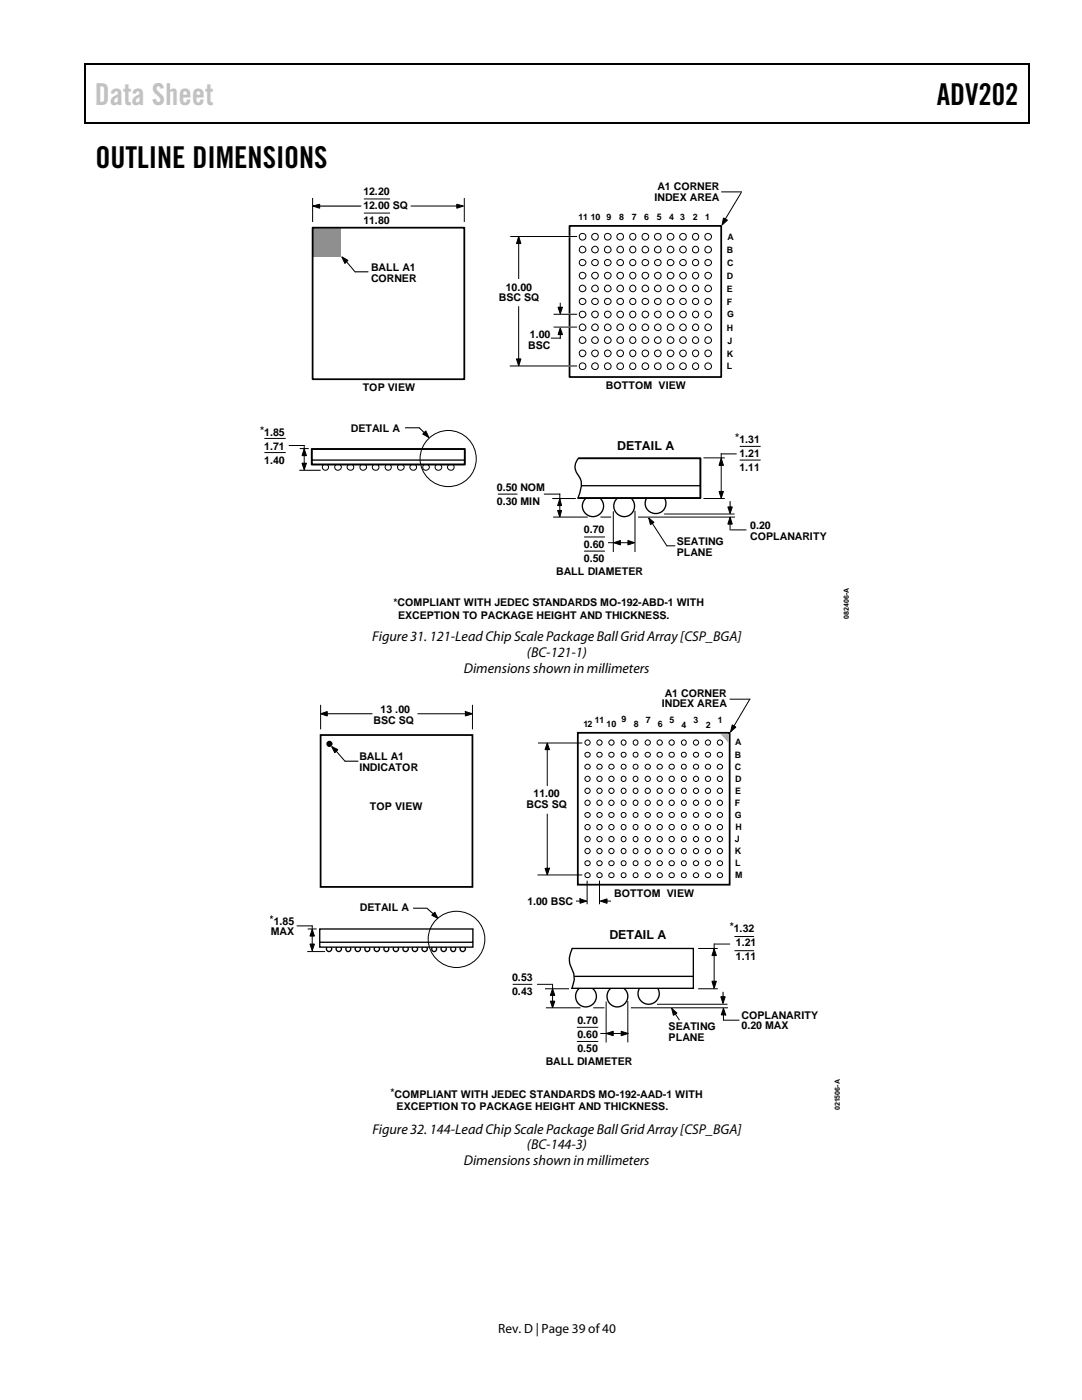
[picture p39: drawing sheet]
<svg xmlns="http://www.w3.org/2000/svg" width="216mm" height="279mm" viewBox="0 0 216 279" stroke-linecap="round" stroke-linejoin="round" font-family="sans-serif">
<defs><g id="words">
<text font-size="6" fill="#c1c1c1" x="18.9" y="20.9">Data Sheet</text>
<g font-size="6">
<text x="186.9" y="20.9">ADV202</text>
<text x="19" y="33.6">OUTLINE DIMENSIONS</text>
</g>
<g font-size="2.8">
<text x="74.3" y="127.9">Figure 31. 121-Lead Chip Scale Package Ball Grid Array [CSP_BGA]</text>
<text x="105.2" y="131.1">(BC-121-1)</text>
<text x="92.6" y="134.2">Dimensions shown in millimeters</text>
<text x="74.3" y="226.2">Figure 32. 144-Lead Chip Scale Package Ball Grid Array [CSP_BGA]</text>
<text x="92.6" y="232.6">Dimensions shown in millimeters</text>
<text x="105.2" y="229.4">(BC-144-3)</text>
</g>
<text font-size="2.7" x="99.4" y="266">Rev. D | Page 39 of40</text>
<g font-size="2.5">
<text x="123.2" y="89.9">DETAIL A</text>
<text x="121.6" y="187.5">DETAIL A</text>
</g>
<g font-size="2.1">
<text x="72.5" y="39">12.20</text>
<text x="72.5" y="41.8">12.00 SQ</text>
<text x="130.6" y="40.1">INDEX AREA</text>
<text x="131.2" y="38">A1 CORNER</text>
<text x="72.5" y="44.6">11.80</text>
<text x="74" y="54.1">BALL A1</text>
<text x="74" y="56.2">CORNER</text>
<text x="100.9" y="58">10.00</text>
<text x="99.5" y="60.1">BSC SQ</text>
<text x="105.4" y="69.6">BSC</text>
<text x="105.7" y="67.5">1.00</text>
<text x="72.4" y="78">TOP VIEW</text>
<text x="120.9" y="77.6">BOTTOM VIEW</text>
<text x="51.9" y="86.6">*1.85</text>
<text x="52.7" y="89.8">1.71</text>
<text x="70" y="86.2">DETAIL A</text>
<text x="146.7" y="88">*1.31</text>
<text x="52.7" y="92.6">1.40</text>
<text x="147.5" y="91.2">1.21</text>
<text x="147.5" y="94">1.11</text>
<text x="99.2" y="98">0.50 NOM</text>
<text x="99.2" y="100.8">0.30 MIN</text>
<text x="116.5" y="106.5">0.70</text>
<text x="149.7" y="105.6">0.20</text>
<text x="149.7" y="107.7">COPLANARITY</text>
<text x="116.5" y="109.3">0.60</text>
<text x="116.5" y="112.1">0.50</text>
<text x="135" y="108.9">SEATING</text>
<text x="135" y="111">PLANE</text>
<text x="111" y="114.7">BALL DIAMETER</text>
<text x="78.5" y="121">*COMPLIANT WITH JEDEC STANDARDS MO-192-ABD-1 WITH</text>
<text x="79.4" y="123.5">EXCEPTION TO PACKAGE HEIGHT AND THICKNESS.</text>
<text x="76" y="142.3">13 .00</text>
<text x="132.1" y="141.2">INDEX AREA</text>
<text x="132.7" y="139.1">A1 CORNER</text>
<text x="74.5" y="144.5">BSC SQ</text>
<text x="71.7" y="151.7">BALL A1</text>
<text x="71.7" y="153.8">INDICATOR</text>
<text x="73.8" y="161.7">TOP VIEW</text>
<text x="105.1" y="161.3">BCS SQ</text>
<text x="106.5" y="159.2">11.00</text>
<text x="122.5" y="178.9">BOTTOM VIEW</text>
<text x="53.8" y="184.2">*1.85</text>
<text x="71.8" y="181.8">DETAIL A</text>
<text x="105.2" y="180.5">1.00 BSC</text>
<text x="145.6" y="185.7">*1.32</text>
<text x="54" y="186.7">MAX</text>
<text x="146.9" y="188.9">1.21</text>
<text x="146.9" y="191.7">1.11</text>
<text x="102.2" y="195.8">0.53</text>
<text x="102.2" y="198.6">0.43</text>
<text x="148" y="203.3">COPLANARITY</text>
<text x="115.2" y="204.3">0.70</text>
<text x="115.2" y="207.1">0.60</text>
<text x="115.2" y="210">0.50</text>
<text x="133.4" y="205.6">SEATING</text>
<text x="133.4" y="207.8">PLANE</text>
<text x="148" y="205.4">0.20 MAX</text>
<text x="108.9" y="212.5">BALL DIAMETER</text>
<text x="77.9" y="218.7">*COMPLIANT WITH JEDEC STANDARDS MO-192-AAD-1 WITH</text>
<text x="79.1" y="221.6">EXCEPTION TO PACKAGE HEIGHT AND THICKNESS.</text>
</g>
<g font-size="1.8">
<text x="115.4" y="43.9">11</text>
<text x="117.9" y="43.9">10</text>
<text x="121" y="43.9">9</text>
<text x="123.5" y="43.9">8</text>
<text x="126.1" y="44">7</text>
<text x="128.5" y="43.9">6</text>
<text x="131.1" y="43.9">5</text>
<text x="133.5" y="44">4</text>
<text x="135.7" y="43.9">3</text>
<text x="138.2" y="44">2</text>
<text x="140.7" y="44">1</text>
<text x="145.2" y="47.9">A</text>
<text x="145.1" y="50.5">B</text>
<text x="145.1" y="53.1">C</text>
<text x="145" y="55.7">D</text>
<text x="145" y="58.3">E</text>
<text x="145" y="60.8">F</text>
<text x="145" y="66">H</text>
<text x="145.1" y="63.3">G</text>
<text x="145" y="71.2">K</text>
<text x="145.1" y="68.6">J</text>
<text x="145" y="73.7">L</text>
<text x="116.4" y="145.2">12</text>
<text x="118.7" y="144.3">11</text>
<text x="121" y="145.2">10</text>
<text x="124" y="144.2">9</text>
<text x="126.4" y="145.2">8</text>
<text x="128.9" y="144.2">7</text>
<text x="131.2" y="145.2">6</text>
<text x="133.6" y="144.3">5</text>
<text x="136" y="145.2">4</text>
<text x="138.4" y="144.2">3</text>
<text x="140.8" y="145.2">2</text>
<text x="143.3" y="144.2">1</text>
<text x="146.7" y="148.7">A</text>
<text x="146.6" y="153.6">C</text>
<text x="146.7" y="151.2">B</text>
<text x="146.6" y="160.9">F</text>
<text x="146.7" y="156">D</text>
<text x="146.7" y="158.4">E</text>
<text x="146.6" y="163.2">G</text>
<text x="146.7" y="165.6">H</text>
<text x="146.6" y="170.5">K</text>
<text x="146.7" y="168.1">J</text>
<text x="146.7" y="172.9">L</text>
<text x="146.7" y="175.3">M</text>
</g>
<g font-size="1.4">
<text x="169.4" y="123.5" transform="rotate(-90 169.4 123.5)">082406-A</text>
<text x="167.6" y="221.6" transform="rotate(-90 167.6 221.6)">021506-A</text>
</g>
</g></defs>
<path d="M16.9 12.7h.2v1h-.2zM16.9 12.7h.2v.3h-.2zM82.5 12.7h.3v.3h-.3zM205.1 12.7h.3v1h-.3zM205.1 12.7h.3v.3h-.3zM16.9 24.4h.2v.2h-.2zM82.3 24.4h.2v.2h-.2zM205.1 24.4h.3v.2h-.3z" fill="#000"/>
<path d="M17 13.7v10.7M17.1 12.8h65.4M82.8 12.8h122.3M205.2 13.7v10.7M17.1 24.5h188" fill="none" stroke="#000" stroke-width=".25"/>
<circle cx="90" cy="93.2" r=".63" fill="#fff"/>
<circle cx="90" cy="93.2" r=".63" fill="none" stroke="#000" stroke-width=".2"/>
<circle cx="87.5" cy="93.2" r=".65" fill="#fff"/>
<circle cx="87.5" cy="93.2" r=".65" fill="none" stroke="#000" stroke-width=".2"/>
<circle cx="85" cy="93.2" r=".65" fill="#fff"/>
<circle cx="85" cy="93.2" r=".65" fill="none" stroke="#000" stroke-width=".2"/>
<circle cx="82.5" cy="93.2" r=".63" fill="#fff"/>
<circle cx="82.5" cy="93.2" r=".63" fill="none" stroke="#000" stroke-width=".2"/>
<circle cx="80" cy="93.2" r=".65" fill="#fff"/>
<circle cx="80" cy="93.2" r=".65" fill="none" stroke="#000" stroke-width=".2"/>
<circle cx="77.5" cy="93.2" r=".62" fill="#fff"/>
<circle cx="77.5" cy="93.2" r=".62" fill="none" stroke="#000" stroke-width=".2"/>
<circle cx="75" cy="93.2" r=".65" fill="#fff"/>
<circle cx="75" cy="93.2" r=".65" fill="none" stroke="#000" stroke-width=".2"/>
<circle cx="72.5" cy="93.2" r=".65" fill="#fff"/>
<circle cx="72.5" cy="93.2" r=".65" fill="none" stroke="#000" stroke-width=".2"/>
<circle cx="70" cy="93.2" r=".63" fill="#fff"/>
<circle cx="70" cy="93.2" r=".63" fill="none" stroke="#000" stroke-width=".2"/>
<circle cx="67.5" cy="93.2" r=".65" fill="#fff"/>
<circle cx="67.5" cy="93.2" r=".65" fill="none" stroke="#000" stroke-width=".2"/>
<circle cx="64.9" cy="93.2" r=".62" fill="#fff"/>
<circle cx="64.9" cy="93.2" r=".62" fill="none" stroke="#000" stroke-width=".2"/>
<circle cx="118.3" cy="101" r="2.11" fill="#fff"/>
<circle cx="118.3" cy="101" r="2.11" fill="none" stroke="#000" stroke-width=".26"/>
<circle cx="124.5" cy="101" r="2.08" fill="#fff"/>
<circle cx="124.5" cy="101" r="2.08" fill="none" stroke="#000" stroke-width=".26"/>
<circle cx="130.8" cy="100.4" r="2.06" fill="#fff"/>
<circle cx="130.8" cy="100.4" r="2.06" fill="none" stroke="#000" stroke-width=".26"/>
<path d="M115.5 91.5h24.3v7.9h-24.4z" fill-rule="evenodd" fill="#fff"/>
<path d="M113.6 45.1h30.3v30.1h-30.3zM115.5 91.5h24.3v7.9h-24.4" fill="none" stroke="#000" stroke-width=".35"/>
<path d="M115.5 91.5h24.3v7.9h-24.4M116 96.9h23.8" fill="none" stroke="#000" stroke-width=".26"/>
<g fill="none" stroke="#000" stroke-width=".2">
<path d="M143.9 38.3h4.2M147.9 38.5l-3.5 5.7M103.5 61.2v10.3M108.5 98.6h3.3M110.3 99.5h4.5M111.7 98.6v3.6M140.5 99.5h4M140.5 91.4h4M143.8 90.6h3.2M143.9 90.6v7.5M116.6 107.2h4M116.6 110h4"/>
<path d="M121.3 108.3h4.7M122.4 102.1v8M126.7 102v8.1M127.4 103.2h19.2M132.6 102.6h13.9M145.7 100.1v1.6M145.7 104.2v1.6M145.8 105.8h3.1"/>
</g>
<path d="M145.7 100.1v1.6z" fill="#000"/>
<path d="M62.2 89.6h30.5v3.1h-30.5z" fill="#fff" stroke="#000" stroke-width=".35"/>
<path d="M62.2 89.6h30.5v3.1h-30.5zM62.2 91.8h30.5" fill="none" stroke="#000" stroke-width=".26"/>
<g fill="none" stroke="#000" stroke-width=".2">
<path d="M62.4 39.6v4.6M92.6 39.6v4.6M68.2 51.3l1.2 .7-.6 .6zM69 52.1l1.9 2.2h2.6M72 41.1h-8.9M82.1 41.1h9.2M103.5 48.6v7M110 67.5h1.8M57.6 88.9h3.2M59.8 93.8h4.1M59.9 89.5h1.6M60.7 88.9v3.6"/>
<path d="M83.6 85.4h-2.7M83.6 85.4l1.4 1.2M99.4 98.6h3.7M110.5 103.2h6.7M119.9 103.2h2"/>
<circle cx="89.4" cy="91.5" r="5.6"/>
</g>
<path d="M68.2 51.3l1.2 .7-.6 .6zM59.9 89.5h1.6z" fill="#000"/>
<path d="M83.6 85.4l1.4 1.2z" fill="#000"/>
<circle cx="141.3" cy="47.2" r=".68" fill="#fff"/>
<circle cx="141.3" cy="47.2" r=".68" fill="none" stroke="#000" stroke-width=".2"/>
<circle cx="138.8" cy="47.3" r=".64" fill="#fff"/>
<circle cx="138.8" cy="47.3" r=".64" fill="none" stroke="#000" stroke-width=".2"/>
<circle cx="136.3" cy="47.2" r=".66" fill="#fff"/>
<circle cx="136.3" cy="47.2" r=".66" fill="none" stroke="#000" stroke-width=".2"/>
<circle cx="133.8" cy="47.2" r=".68" fill="#fff"/>
<circle cx="133.8" cy="47.2" r=".68" fill="none" stroke="#000" stroke-width=".2"/>
<circle cx="131.3" cy="47.2" r=".66" fill="#fff"/>
<circle cx="131.3" cy="47.2" r=".66" fill="none" stroke="#000" stroke-width=".2"/>
<circle cx="128.8" cy="47.2" r=".68" fill="#fff"/>
<circle cx="128.8" cy="47.2" r=".68" fill="none" stroke="#000" stroke-width=".2"/>
<circle cx="126.2" cy="47.3" r=".64" fill="#fff"/>
<circle cx="126.2" cy="47.3" r=".64" fill="none" stroke="#000" stroke-width=".2"/>
<circle cx="123.8" cy="47.2" r=".66" fill="#fff"/>
<circle cx="123.8" cy="47.2" r=".66" fill="none" stroke="#000" stroke-width=".2"/>
<circle cx="121.3" cy="47.2" r=".68" fill="#fff"/>
<circle cx="121.3" cy="47.2" r=".68" fill="none" stroke="#000" stroke-width=".2"/>
<circle cx="118.7" cy="47.2" r=".66" fill="#fff"/>
<circle cx="118.7" cy="47.2" r=".66" fill="none" stroke="#000" stroke-width=".2"/>
<circle cx="116.2" cy="47.2" r=".68" fill="#fff"/>
<circle cx="116.2" cy="47.2" r=".68" fill="none" stroke="#000" stroke-width=".2"/>
<circle cx="141.3" cy="49.8" r=".66" fill="#fff"/>
<circle cx="141.3" cy="49.8" r=".66" fill="none" stroke="#000" stroke-width=".2"/>
<circle cx="138.8" cy="49.8" r=".63" fill="#fff"/>
<circle cx="138.8" cy="49.8" r=".63" fill="none" stroke="#000" stroke-width=".2"/>
<circle cx="136.3" cy="49.8" r=".65" fill="#fff"/>
<circle cx="136.3" cy="49.8" r=".65" fill="none" stroke="#000" stroke-width=".2"/>
<circle cx="133.8" cy="49.8" r=".66" fill="#fff"/>
<circle cx="133.8" cy="49.8" r=".66" fill="none" stroke="#000" stroke-width=".2"/>
<circle cx="131.3" cy="49.8" r=".65" fill="#fff"/>
<circle cx="131.3" cy="49.8" r=".65" fill="none" stroke="#000" stroke-width=".2"/>
<circle cx="128.8" cy="49.8" r=".66" fill="#fff"/>
<circle cx="128.8" cy="49.8" r=".66" fill="none" stroke="#000" stroke-width=".2"/>
<circle cx="126.2" cy="49.8" r=".63" fill="#fff"/>
<circle cx="126.2" cy="49.8" r=".63" fill="none" stroke="#000" stroke-width=".2"/>
<circle cx="123.8" cy="49.8" r=".65" fill="#fff"/>
<circle cx="123.8" cy="49.8" r=".65" fill="none" stroke="#000" stroke-width=".2"/>
<circle cx="121.3" cy="49.8" r=".66" fill="#fff"/>
<circle cx="121.3" cy="49.8" r=".66" fill="none" stroke="#000" stroke-width=".2"/>
<circle cx="118.7" cy="49.8" r=".65" fill="#fff"/>
<circle cx="118.7" cy="49.8" r=".65" fill="none" stroke="#000" stroke-width=".2"/>
<circle cx="116.2" cy="49.8" r=".66" fill="#fff"/>
<circle cx="116.2" cy="49.8" r=".66" fill="none" stroke="#000" stroke-width=".2"/>
<circle cx="141.3" cy="52.4" r=".65" fill="#fff"/>
<circle cx="141.3" cy="52.4" r=".65" fill="none" stroke="#000" stroke-width=".2"/>
<circle cx="138.8" cy="52.4" r=".62" fill="#fff"/>
<circle cx="138.8" cy="52.4" r=".62" fill="none" stroke="#000" stroke-width=".2"/>
<circle cx="136.3" cy="52.4" r=".63" fill="#fff"/>
<circle cx="136.3" cy="52.4" r=".63" fill="none" stroke="#000" stroke-width=".2"/>
<circle cx="133.8" cy="52.4" r=".65" fill="#fff"/>
<circle cx="133.8" cy="52.4" r=".65" fill="none" stroke="#000" stroke-width=".2"/>
<circle cx="131.3" cy="52.4" r=".63" fill="#fff"/>
<circle cx="131.3" cy="52.4" r=".63" fill="none" stroke="#000" stroke-width=".2"/>
<circle cx="128.8" cy="52.4" r=".65" fill="#fff"/>
<circle cx="128.8" cy="52.4" r=".65" fill="none" stroke="#000" stroke-width=".2"/>
<circle cx="126.3" cy="52.4" r=".62" fill="#fff"/>
<circle cx="126.3" cy="52.4" r=".62" fill="none" stroke="#000" stroke-width=".2"/>
<circle cx="123.8" cy="52.4" r=".63" fill="#fff"/>
<circle cx="123.8" cy="52.4" r=".63" fill="none" stroke="#000" stroke-width=".2"/>
<circle cx="121.3" cy="52.4" r=".65" fill="#fff"/>
<circle cx="121.3" cy="52.4" r=".65" fill="none" stroke="#000" stroke-width=".2"/>
<circle cx="118.7" cy="52.4" r=".63" fill="#fff"/>
<circle cx="118.7" cy="52.4" r=".63" fill="none" stroke="#000" stroke-width=".2"/>
<circle cx="116.3" cy="52.4" r=".65" fill="#fff"/>
<circle cx="116.3" cy="52.4" r=".65" fill="none" stroke="#000" stroke-width=".2"/>
<circle cx="141.3" cy="55" r=".67" fill="#fff"/>
<circle cx="141.3" cy="55" r=".67" fill="none" stroke="#000" stroke-width=".2"/>
<circle cx="138.8" cy="55" r=".64" fill="#fff"/>
<circle cx="138.8" cy="55" r=".64" fill="none" stroke="#000" stroke-width=".2"/>
<circle cx="136.3" cy="55" r=".65" fill="#fff"/>
<circle cx="136.3" cy="55" r=".65" fill="none" stroke="#000" stroke-width=".2"/>
<circle cx="133.8" cy="55" r=".67" fill="#fff"/>
<circle cx="133.8" cy="55" r=".67" fill="none" stroke="#000" stroke-width=".2"/>
<circle cx="131.3" cy="55" r=".65" fill="#fff"/>
<circle cx="131.3" cy="55" r=".65" fill="none" stroke="#000" stroke-width=".2"/>
<circle cx="128.8" cy="55" r=".67" fill="#fff"/>
<circle cx="128.8" cy="55" r=".67" fill="none" stroke="#000" stroke-width=".2"/>
<circle cx="126.2" cy="55" r=".64" fill="#fff"/>
<circle cx="126.2" cy="55" r=".64" fill="none" stroke="#000" stroke-width=".2"/>
<circle cx="123.8" cy="55" r=".65" fill="#fff"/>
<circle cx="123.8" cy="55" r=".65" fill="none" stroke="#000" stroke-width=".2"/>
<circle cx="121.3" cy="55" r=".67" fill="#fff"/>
<circle cx="121.3" cy="55" r=".67" fill="none" stroke="#000" stroke-width=".2"/>
<circle cx="118.7" cy="55" r=".65" fill="#fff"/>
<circle cx="118.7" cy="55" r=".65" fill="none" stroke="#000" stroke-width=".2"/>
<circle cx="116.2" cy="55" r=".67" fill="#fff"/>
<circle cx="116.2" cy="55" r=".67" fill="none" stroke="#000" stroke-width=".2"/>
<circle cx="141.3" cy="57.6" r=".66" fill="#fff"/>
<circle cx="141.3" cy="57.6" r=".66" fill="none" stroke="#000" stroke-width=".2"/>
<circle cx="138.8" cy="57.6" r=".63" fill="#fff"/>
<circle cx="138.8" cy="57.6" r=".63" fill="none" stroke="#000" stroke-width=".2"/>
<circle cx="136.3" cy="57.6" r=".65" fill="#fff"/>
<circle cx="136.3" cy="57.6" r=".65" fill="none" stroke="#000" stroke-width=".2"/>
<circle cx="133.8" cy="57.6" r=".66" fill="#fff"/>
<circle cx="133.8" cy="57.6" r=".66" fill="none" stroke="#000" stroke-width=".2"/>
<circle cx="131.3" cy="57.6" r=".65" fill="#fff"/>
<circle cx="131.3" cy="57.6" r=".65" fill="none" stroke="#000" stroke-width=".2"/>
<circle cx="128.8" cy="57.6" r=".66" fill="#fff"/>
<circle cx="128.8" cy="57.6" r=".66" fill="none" stroke="#000" stroke-width=".2"/>
<circle cx="126.2" cy="57.6" r=".63" fill="#fff"/>
<circle cx="126.2" cy="57.6" r=".63" fill="none" stroke="#000" stroke-width=".2"/>
<circle cx="123.8" cy="57.6" r=".65" fill="#fff"/>
<circle cx="123.8" cy="57.6" r=".65" fill="none" stroke="#000" stroke-width=".2"/>
<circle cx="121.3" cy="57.6" r=".66" fill="#fff"/>
<circle cx="121.3" cy="57.6" r=".66" fill="none" stroke="#000" stroke-width=".2"/>
<circle cx="118.7" cy="57.6" r=".65" fill="#fff"/>
<circle cx="118.7" cy="57.6" r=".65" fill="none" stroke="#000" stroke-width=".2"/>
<circle cx="116.2" cy="57.6" r=".66" fill="#fff"/>
<circle cx="116.2" cy="57.6" r=".66" fill="none" stroke="#000" stroke-width=".2"/>
<circle cx="141.3" cy="60.2" r=".65" fill="#fff"/>
<circle cx="141.3" cy="60.2" r=".65" fill="none" stroke="#000" stroke-width=".2"/>
<circle cx="138.8" cy="60.2" r=".62" fill="#fff"/>
<circle cx="138.8" cy="60.2" r=".62" fill="none" stroke="#000" stroke-width=".2"/>
<circle cx="136.3" cy="60.1" r=".63" fill="#fff"/>
<circle cx="136.3" cy="60.1" r=".63" fill="none" stroke="#000" stroke-width=".2"/>
<circle cx="133.8" cy="60.2" r=".65" fill="#fff"/>
<circle cx="133.8" cy="60.2" r=".65" fill="none" stroke="#000" stroke-width=".2"/>
<circle cx="131.3" cy="60.1" r=".63" fill="#fff"/>
<circle cx="131.3" cy="60.1" r=".63" fill="none" stroke="#000" stroke-width=".2"/>
<circle cx="128.8" cy="60.2" r=".65" fill="#fff"/>
<circle cx="128.8" cy="60.2" r=".65" fill="none" stroke="#000" stroke-width=".2"/>
<circle cx="126.3" cy="60.2" r=".62" fill="#fff"/>
<circle cx="126.3" cy="60.2" r=".62" fill="none" stroke="#000" stroke-width=".2"/>
<circle cx="123.8" cy="60.1" r=".63" fill="#fff"/>
<circle cx="123.8" cy="60.1" r=".63" fill="none" stroke="#000" stroke-width=".2"/>
<circle cx="121.3" cy="60.2" r=".65" fill="#fff"/>
<circle cx="121.3" cy="60.2" r=".65" fill="none" stroke="#000" stroke-width=".2"/>
<circle cx="118.7" cy="60.1" r=".63" fill="#fff"/>
<circle cx="118.7" cy="60.1" r=".63" fill="none" stroke="#000" stroke-width=".2"/>
<circle cx="116.3" cy="60.2" r=".65" fill="#fff"/>
<circle cx="116.3" cy="60.2" r=".65" fill="none" stroke="#000" stroke-width=".2"/>
<circle cx="141.3" cy="65.3" r=".66" fill="#fff"/>
<circle cx="141.3" cy="65.3" r=".66" fill="none" stroke="#000" stroke-width=".2"/>
<circle cx="138.8" cy="65.3" r=".63" fill="#fff"/>
<circle cx="138.8" cy="65.3" r=".63" fill="none" stroke="#000" stroke-width=".2"/>
<circle cx="136.3" cy="65.3" r=".65" fill="#fff"/>
<circle cx="136.3" cy="65.3" r=".65" fill="none" stroke="#000" stroke-width=".2"/>
<circle cx="133.8" cy="65.3" r=".66" fill="#fff"/>
<circle cx="133.8" cy="65.3" r=".66" fill="none" stroke="#000" stroke-width=".2"/>
<circle cx="131.3" cy="65.3" r=".65" fill="#fff"/>
<circle cx="131.3" cy="65.3" r=".65" fill="none" stroke="#000" stroke-width=".2"/>
<circle cx="128.8" cy="65.3" r=".66" fill="#fff"/>
<circle cx="128.8" cy="65.3" r=".66" fill="none" stroke="#000" stroke-width=".2"/>
<circle cx="126.2" cy="65.3" r=".63" fill="#fff"/>
<circle cx="126.2" cy="65.3" r=".63" fill="none" stroke="#000" stroke-width=".2"/>
<circle cx="123.8" cy="65.3" r=".65" fill="#fff"/>
<circle cx="123.8" cy="65.3" r=".65" fill="none" stroke="#000" stroke-width=".2"/>
<circle cx="121.3" cy="65.3" r=".66" fill="#fff"/>
<circle cx="121.3" cy="65.3" r=".66" fill="none" stroke="#000" stroke-width=".2"/>
<circle cx="118.7" cy="65.3" r=".65" fill="#fff"/>
<circle cx="118.7" cy="65.3" r=".65" fill="none" stroke="#000" stroke-width=".2"/>
<circle cx="116.2" cy="65.3" r=".66" fill="#fff"/>
<circle cx="116.2" cy="65.3" r=".66" fill="none" stroke="#000" stroke-width=".2"/>
<circle cx="141.3" cy="67.9" r=".66" fill="#fff"/>
<circle cx="141.3" cy="67.9" r=".66" fill="none" stroke="#000" stroke-width=".2"/>
<circle cx="138.8" cy="67.9" r=".63" fill="#fff"/>
<circle cx="138.8" cy="67.9" r=".63" fill="none" stroke="#000" stroke-width=".2"/>
<circle cx="136.3" cy="67.9" r=".65" fill="#fff"/>
<circle cx="136.3" cy="67.9" r=".65" fill="none" stroke="#000" stroke-width=".2"/>
<circle cx="133.8" cy="67.9" r=".66" fill="#fff"/>
<circle cx="133.8" cy="67.9" r=".66" fill="none" stroke="#000" stroke-width=".2"/>
<circle cx="131.3" cy="67.9" r=".65" fill="#fff"/>
<circle cx="131.3" cy="67.9" r=".65" fill="none" stroke="#000" stroke-width=".2"/>
<circle cx="128.8" cy="67.9" r=".66" fill="#fff"/>
<circle cx="128.8" cy="67.9" r=".66" fill="none" stroke="#000" stroke-width=".2"/>
<circle cx="126.2" cy="67.9" r=".63" fill="#fff"/>
<circle cx="126.2" cy="67.9" r=".63" fill="none" stroke="#000" stroke-width=".2"/>
<circle cx="123.8" cy="67.9" r=".65" fill="#fff"/>
<circle cx="123.8" cy="67.9" r=".65" fill="none" stroke="#000" stroke-width=".2"/>
<circle cx="121.3" cy="67.9" r=".66" fill="#fff"/>
<circle cx="121.3" cy="67.9" r=".66" fill="none" stroke="#000" stroke-width=".2"/>
<circle cx="118.7" cy="67.9" r=".65" fill="#fff"/>
<circle cx="118.7" cy="67.9" r=".65" fill="none" stroke="#000" stroke-width=".2"/>
<circle cx="116.2" cy="67.9" r=".66" fill="#fff"/>
<circle cx="116.2" cy="67.9" r=".66" fill="none" stroke="#000" stroke-width=".2"/>
<circle cx="141.3" cy="70.5" r=".67" fill="#fff"/>
<circle cx="141.3" cy="70.5" r=".67" fill="none" stroke="#000" stroke-width=".2"/>
<circle cx="138.8" cy="70.5" r=".64" fill="#fff"/>
<circle cx="138.8" cy="70.5" r=".64" fill="none" stroke="#000" stroke-width=".2"/>
<circle cx="136.3" cy="70.5" r=".65" fill="#fff"/>
<circle cx="136.3" cy="70.5" r=".65" fill="none" stroke="#000" stroke-width=".2"/>
<circle cx="133.8" cy="70.5" r=".67" fill="#fff"/>
<circle cx="133.8" cy="70.5" r=".67" fill="none" stroke="#000" stroke-width=".2"/>
<circle cx="131.3" cy="70.5" r=".65" fill="#fff"/>
<circle cx="131.3" cy="70.5" r=".65" fill="none" stroke="#000" stroke-width=".2"/>
<circle cx="128.8" cy="70.5" r=".67" fill="#fff"/>
<circle cx="128.8" cy="70.5" r=".67" fill="none" stroke="#000" stroke-width=".2"/>
<circle cx="126.2" cy="70.5" r=".64" fill="#fff"/>
<circle cx="126.2" cy="70.5" r=".64" fill="none" stroke="#000" stroke-width=".2"/>
<circle cx="123.8" cy="70.5" r=".65" fill="#fff"/>
<circle cx="123.8" cy="70.5" r=".65" fill="none" stroke="#000" stroke-width=".2"/>
<circle cx="121.3" cy="70.5" r=".67" fill="#fff"/>
<circle cx="121.3" cy="70.5" r=".67" fill="none" stroke="#000" stroke-width=".2"/>
<circle cx="118.7" cy="70.5" r=".65" fill="#fff"/>
<circle cx="118.7" cy="70.5" r=".65" fill="none" stroke="#000" stroke-width=".2"/>
<circle cx="116.2" cy="70.5" r=".67" fill="#fff"/>
<circle cx="116.2" cy="70.5" r=".67" fill="none" stroke="#000" stroke-width=".2"/>
<circle cx="141.3" cy="73.1" r=".67" fill="#fff"/>
<circle cx="141.3" cy="73.1" r=".67" fill="none" stroke="#000" stroke-width=".2"/>
<circle cx="138.8" cy="73.1" r=".64" fill="#fff"/>
<circle cx="138.8" cy="73.1" r=".64" fill="none" stroke="#000" stroke-width=".2"/>
<circle cx="136.3" cy="73.1" r=".65" fill="#fff"/>
<circle cx="136.3" cy="73.1" r=".65" fill="none" stroke="#000" stroke-width=".2"/>
<circle cx="133.8" cy="73.1" r=".67" fill="#fff"/>
<circle cx="133.8" cy="73.1" r=".67" fill="none" stroke="#000" stroke-width=".2"/>
<circle cx="131.3" cy="73.1" r=".65" fill="#fff"/>
<circle cx="131.3" cy="73.1" r=".65" fill="none" stroke="#000" stroke-width=".2"/>
<circle cx="128.8" cy="73.1" r=".67" fill="#fff"/>
<circle cx="128.8" cy="73.1" r=".67" fill="none" stroke="#000" stroke-width=".2"/>
<circle cx="126.2" cy="73.1" r=".64" fill="#fff"/>
<circle cx="126.2" cy="73.1" r=".64" fill="none" stroke="#000" stroke-width=".2"/>
<circle cx="123.8" cy="73.1" r=".65" fill="#fff"/>
<circle cx="123.8" cy="73.1" r=".65" fill="none" stroke="#000" stroke-width=".2"/>
<circle cx="121.3" cy="73.1" r=".67" fill="#fff"/>
<circle cx="121.3" cy="73.1" r=".67" fill="none" stroke="#000" stroke-width=".2"/>
<circle cx="118.7" cy="73.1" r=".65" fill="#fff"/>
<circle cx="118.7" cy="73.1" r=".65" fill="none" stroke="#000" stroke-width=".2"/>
<circle cx="116.2" cy="73.1" r=".67" fill="#fff"/>
<circle cx="116.2" cy="73.1" r=".67" fill="none" stroke="#000" stroke-width=".2"/>
<circle cx="141.3" cy="62.8" r=".67" fill="#fff"/>
<circle cx="141.3" cy="62.8" r=".67" fill="none" stroke="#000" stroke-width=".2"/>
<circle cx="138.8" cy="62.8" r=".64" fill="#fff"/>
<circle cx="138.8" cy="62.8" r=".64" fill="none" stroke="#000" stroke-width=".2"/>
<circle cx="136.3" cy="62.8" r=".65" fill="#fff"/>
<circle cx="136.3" cy="62.8" r=".65" fill="none" stroke="#000" stroke-width=".2"/>
<circle cx="133.8" cy="62.8" r=".67" fill="#fff"/>
<circle cx="133.8" cy="62.8" r=".67" fill="none" stroke="#000" stroke-width=".2"/>
<circle cx="131.3" cy="62.8" r=".65" fill="#fff"/>
<circle cx="131.3" cy="62.8" r=".65" fill="none" stroke="#000" stroke-width=".2"/>
<circle cx="128.8" cy="62.8" r=".67" fill="#fff"/>
<circle cx="128.8" cy="62.8" r=".67" fill="none" stroke="#000" stroke-width=".2"/>
<circle cx="126.2" cy="62.8" r=".64" fill="#fff"/>
<circle cx="126.2" cy="62.8" r=".64" fill="none" stroke="#000" stroke-width=".2"/>
<circle cx="123.8" cy="62.8" r=".65" fill="#fff"/>
<circle cx="123.8" cy="62.8" r=".65" fill="none" stroke="#000" stroke-width=".2"/>
<circle cx="121.3" cy="62.8" r=".67" fill="#fff"/>
<circle cx="121.3" cy="62.8" r=".67" fill="none" stroke="#000" stroke-width=".2"/>
<circle cx="118.7" cy="62.8" r=".65" fill="#fff"/>
<circle cx="118.7" cy="62.8" r=".65" fill="none" stroke="#000" stroke-width=".2"/>
<circle cx="116.2" cy="62.8" r=".67" fill="#fff"/>
<circle cx="116.2" cy="62.8" r=".67" fill="none" stroke="#000" stroke-width=".2"/>
<path d="M62.6 45.6h5.5v5.7h-5.5z" fill="#929292"/>
<g fill="none" stroke="#000" stroke-width=".2">
<path d="M72.7 39.7h5M62.4 41.1l1.4-.3v.8zM72.7 42.5h5M91.1 40.8l1.4 .3-1.4 .5zM144.4 43.5l.7 .4-1 1zM52.9 87.5h4M52.9 90.3h4M60.3 92.4h.8l-.4 1.4zM60.7 89.6l.4 1.3h-.8zM84.4 86.6l.6-.6 .6 1.3zM111.7 99.6l.4 1.3h-.8zM147.7 89.1h4"/>
<path d="M147.7 91.8h4M111.3 101.9h.8l-.4 1.3zM122.5 108.3l1.3-.4v.8zM125.3 107.9l1.3 .4-1.3 .4zM129.4 103.4l1.1 .9-.7 .4zM130.1 104.4l3 4.5h1.6"/>
</g>
<path d="M62.4 41.1l1.4-.3v.8zM91.1 40.8l1.4 .3-1.4 .5zM144.4 43.5l.7 .4-1 1zM60.7 89.6l.4 1.3h-.8zM60.3 92.4h.8l-.4 1.4zM84.4 86.6l.6-.6 .6 1.3zM111.7 99.6l.4 1.3h-.8zM111.3 101.9h.8l-.4 1.3zM122.5 108.3l1.3-.4v.8zM125.3 107.9l1.3 .4-1.3 .4zM129.4 103.4l1.1 .9-.7 .4z" fill="#000"/>
<path d="M115.4 91.5a2.66 2.66 0 0 0 .2 3.7 3.3 3.3 0 0 1 .1 3.1l-.4 1.1" fill="none" stroke="#000" stroke-width=".26"/>
<path d="M113.5 47.2h.3z" fill="#fff"/>
<path d="M113.5 47.2h.3" fill="none" stroke="#fff" stroke-width=".26"/>
<path d="M113.5 73h.3z" fill="#fff"/>
<path d="M113.4 62.7h.5M113.4 65.3h.5M113.5 73h.3" fill="none" stroke="#fff" stroke-width=".26"/>
<g fill="none" stroke="#000" stroke-width=".2">
<path d="M101.9 47.2h13.2M103.5 47.2l.4 1.4h-.8zM101.8 73h13.3M103.1 71.6h.8l-.4 1.4zM110.6 62.7h4.5M110.6 65.3h4.5M111.4 61.3h.8l-.4 1.3zM111.8 60.5v1.4M111.8 66.2v1.3M111.8 65.5l.4 1.3h-.8zM143.5 98.1h.9l-.5 1.3zM143.9 91.5l.5 1.4h-.9z"/>
<path d="M145.2 101.2h.9l-.4 1.3zM145.7 103.2l.4 1.4h-.9z"/>
<circle cx="117.2" cy="148.2" r=".52"/>
<circle cx="117.2" cy="155.4" r=".52"/>
<circle cx="117.2" cy="157.8" r=".52"/>
<circle cx="117.3" cy="153" r=".51"/>
<circle cx="117.3" cy="150.6" r=".51"/>
<circle cx="119.6" cy="157.8" r=".52"/>
<circle cx="119.6" cy="148.2" r=".52"/>
<circle cx="119.6" cy="155.4" r=".52"/>
<circle cx="119.6" cy="153" r=".51"/>
<circle cx="119.6" cy="150.6" r=".51"/>
<circle cx="122" cy="148.2" r=".52"/>
<circle cx="122" cy="155.4" r=".52"/>
<circle cx="122" cy="157.8" r=".52"/>
<circle cx="122" cy="153" r=".51"/>
<circle cx="122" cy="150.6" r=".51"/>
<circle cx="124.4" cy="148.2" r=".51"/>
<circle cx="124.4" cy="155.4" r=".51"/>
<circle cx="124.4" cy="157.8" r=".51"/>
<circle cx="124.4" cy="153" r=".5"/>
<circle cx="124.4" cy="150.6" r=".5"/>
<circle cx="126.8" cy="148.2" r=".51"/>
<circle cx="126.8" cy="155.4" r=".51"/>
<circle cx="126.8" cy="157.8" r=".51"/>
<circle cx="126.8" cy="153" r=".49"/>
<circle cx="126.8" cy="150.6" r=".49"/>
<circle cx="129.3" cy="155.4" r=".52"/>
<circle cx="129.3" cy="157.8" r=".52"/>
<circle cx="129.3" cy="148.2" r=".52"/>
<circle cx="129.3" cy="150.6" r=".51"/>
<circle cx="129.3" cy="153" r=".51"/>
<circle cx="131.6" cy="157.8" r=".52"/>
<circle cx="131.6" cy="148.2" r=".52"/>
<circle cx="131.6" cy="155.4" r=".52"/>
<circle cx="131.7" cy="153" r=".51"/>
<circle cx="131.7" cy="150.6" r=".51"/>
<circle cx="134" cy="157.8" r=".52"/>
<circle cx="134" cy="155.4" r=".52"/>
<circle cx="134" cy="148.2" r=".52"/>
<circle cx="134" cy="153" r=".51"/>
<circle cx="134" cy="150.6" r=".51"/>
<circle cx="136.4" cy="148.2" r=".51"/>
<circle cx="136.4" cy="155.4" r=".51"/>
<circle cx="136.4" cy="157.8" r=".51"/>
<circle cx="136.4" cy="150.6" r=".49"/>
<circle cx="136.4" cy="153" r=".49"/>
<circle cx="138.9" cy="148.2" r=".52"/>
<circle cx="138.9" cy="155.4" r=".52"/>
<circle cx="138.9" cy="157.8" r=".52"/>
<circle cx="138.9" cy="153" r=".51"/>
<circle cx="138.9" cy="150.6" r=".51"/>
<circle cx="141.3" cy="157.8" r=".52"/>
<circle cx="141.3" cy="148.2" r=".52"/>
<circle cx="141.3" cy="155.4" r=".52"/>
<circle cx="141.3" cy="153" r=".51"/>
<circle cx="141.3" cy="150.6" r=".51"/>
<circle cx="143.7" cy="148.2" r=".52"/>
<circle cx="143.7" cy="157.8" r=".52"/>
<circle cx="143.7" cy="155.4" r=".52"/>
<circle cx="143.7" cy="153" r=".51"/>
<circle cx="143.7" cy="150.6" r=".51"/>
<circle cx="117.2" cy="165.1" r=".53"/>
<circle cx="117.2" cy="167.5" r=".52"/>
<circle cx="117.2" cy="160.2" r=".52"/>
<circle cx="117.2" cy="169.8" r=".52"/>
<circle cx="117.3" cy="172.3" r=".51"/>
<circle cx="117.3" cy="162.6" r=".51"/>
<circle cx="117.3" cy="174.7" r=".51"/>
<circle cx="119.6" cy="165.1" r=".53"/>
<circle cx="119.6" cy="160.2" r=".52"/>
<circle cx="119.6" cy="169.8" r=".52"/>
<circle cx="119.6" cy="167.5" r=".52"/>
<circle cx="119.6" cy="172.3" r=".51"/>
<circle cx="119.6" cy="162.6" r=".51"/>
<circle cx="119.6" cy="174.7" r=".51"/>
<circle cx="122" cy="165.1" r=".53"/>
<circle cx="122" cy="169.8" r=".52"/>
<circle cx="122" cy="160.2" r=".52"/>
<circle cx="122" cy="167.5" r=".52"/>
<circle cx="122" cy="172.3" r=".51"/>
<circle cx="122" cy="162.6" r=".51"/>
<circle cx="122" cy="174.7" r=".51"/>
<circle cx="124.4" cy="165.1" r=".52"/>
<circle cx="124.4" cy="167.5" r=".51"/>
<circle cx="124.4" cy="169.8" r=".51"/>
<circle cx="124.4" cy="160.2" r=".51"/>
<circle cx="124.4" cy="162.6" r=".5"/>
<circle cx="124.4" cy="172.3" r=".5"/>
<circle cx="124.4" cy="174.7" r=".5"/>
<circle cx="126.8" cy="165.1" r=".51"/>
<circle cx="126.8" cy="167.5" r=".51"/>
<circle cx="126.8" cy="160.2" r=".51"/>
<circle cx="126.8" cy="169.8" r=".51"/>
<circle cx="126.8" cy="172.3" r=".49"/>
<circle cx="126.8" cy="162.6" r=".49"/>
<circle cx="126.8" cy="174.7" r=".49"/>
<circle cx="129.3" cy="165.1" r=".53"/>
<circle cx="129.3" cy="160.2" r=".52"/>
<circle cx="129.3" cy="169.8" r=".52"/>
<circle cx="129.3" cy="167.5" r=".52"/>
<circle cx="129.3" cy="174.7" r=".51"/>
<circle cx="129.3" cy="172.3" r=".51"/>
<circle cx="129.3" cy="162.6" r=".51"/>
<circle cx="131.6" cy="165.1" r=".53"/>
<circle cx="131.6" cy="169.8" r=".52"/>
<circle cx="131.6" cy="167.5" r=".52"/>
<circle cx="131.6" cy="160.2" r=".52"/>
<circle cx="131.7" cy="162.6" r=".51"/>
<circle cx="131.7" cy="174.7" r=".51"/>
<circle cx="131.7" cy="172.3" r=".51"/>
<circle cx="134" cy="165.1" r=".53"/>
<circle cx="134" cy="167.5" r=".52"/>
<circle cx="134" cy="160.2" r=".52"/>
<circle cx="134" cy="169.8" r=".52"/>
<circle cx="134" cy="162.6" r=".51"/>
<circle cx="134" cy="172.3" r=".51"/>
<circle cx="134" cy="174.7" r=".51"/>
<circle cx="136.4" cy="165.1" r=".51"/>
<circle cx="136.4" cy="167.5" r=".51"/>
<circle cx="136.4" cy="169.8" r=".51"/>
<circle cx="136.4" cy="160.2" r=".51"/>
<circle cx="136.4" cy="162.6" r=".49"/>
<circle cx="136.4" cy="172.3" r=".49"/>
<circle cx="136.4" cy="174.7" r=".49"/>
<circle cx="138.9" cy="165.1" r=".53"/>
<circle cx="138.9" cy="160.2" r=".52"/>
<circle cx="138.9" cy="169.8" r=".52"/>
<circle cx="138.9" cy="167.5" r=".52"/>
<circle cx="138.9" cy="162.6" r=".51"/>
<circle cx="138.9" cy="174.7" r=".51"/>
<circle cx="138.9" cy="172.3" r=".51"/>
<circle cx="141.3" cy="165.1" r=".53"/>
<circle cx="141.3" cy="160.2" r=".52"/>
<circle cx="141.3" cy="169.8" r=".52"/>
<circle cx="141.3" cy="167.5" r=".52"/>
<circle cx="141.3" cy="162.6" r=".51"/>
<circle cx="141.3" cy="172.3" r=".51"/>
<circle cx="141.3" cy="174.7" r=".51"/>
<circle cx="143.7" cy="165.1" r=".53"/>
<circle cx="143.7" cy="160.2" r=".52"/>
<circle cx="143.7" cy="169.8" r=".52"/>
<circle cx="143.7" cy="167.5" r=".52"/>
<circle cx="143.7" cy="172.3" r=".51"/>
<circle cx="143.7" cy="162.6" r=".51"/>
<circle cx="143.7" cy="174.7" r=".51"/>
</g>
<path d="M103.5 47.2l.4 1.4h-.8zM103.1 71.6h.8l-.4 1.4zM111.8 65.5l.4 1.3h-.8zM111.8 66.2v1.3zM111.4 61.3h.8l-.4 1.3zM143.9 91.5l.5 1.4h-.9zM143.5 98.1h.9l-.5 1.3zM145.7 103.2l.4 1.4h-.9zM145.2 101.2h.9l-.4 1.3z" fill="#000"/>
<path d="M62.4 45.4h30.2v30.3h-30.2z" fill="none" stroke="#000" stroke-width=".35"/>
<g fill="none" stroke="#000" stroke-width=".27">
<circle cx="65.7" cy="189.4" r=".52"/>
<circle cx="67.6" cy="189.4" r=".52"/>
<circle cx="69.5" cy="189.4" r=".51"/>
<circle cx="71.4" cy="189.4" r=".52"/>
<circle cx="73.3" cy="189.4" r=".51"/>
<circle cx="75.2" cy="189.4" r=".52"/>
<circle cx="77.1" cy="189.4" r=".51"/>
<circle cx="79" cy="189.4" r=".52"/>
<circle cx="80.9" cy="189.4" r=".54"/>
<circle cx="82.8" cy="189.4" r=".52"/>
<circle cx="84.7" cy="189.4" r=".52"/>
<circle cx="86.6" cy="189.4" r=".51"/>
<circle cx="88.5" cy="189.4" r=".52"/>
<circle cx="90.4" cy="189.4" r=".51"/>
<circle cx="92.3" cy="189.4" r=".52"/>
<circle cx="116.9" cy="198.9" r="2.09"/>
<circle cx="123.2" cy="198.9" r="2.09"/>
<circle cx="129.4" cy="198.3" r="2.11"/>
</g>
<path d="M114.1 189.3h24.2v7.9h-24.3z" fill="#fff"/>
<path d="M114.1 189.3h24.2v7.9h-24.3M114.1 189.4a4.7 4.7 0 0 0 .4 4.9l.1 1.3-.5 1.6M114.6 194.9h23.7" fill="none" stroke="#000" stroke-width=".27"/>
<g fill="none" stroke="#000" stroke-width=".2">
<path d="M107.4 148.3h8.7M109.2 148.3l.4 1.3h-.8zM107.3 174.6h8.8M108.8 173.3h.8l-.4 1.3zM109.2 162.5v11.5M115 179.8h1.4M115.7 179.4l1.4 .4-1.4 .5zM117.1 175.9v4.5M119.6 175.9v4.5M119.8 179.8l1.3-.4v.9zM120.4 179.8h1.4M108.8 197.3h4.6"/>
<path d="M109.8 199.8h.9l-.4 1.3zM110.3 197.3l.4 1.4h-.9zM110.3 196.5v3.6M120.9 200v7.9M125.3 199.9v8M143.8 198.9h.9l-.4 1.3zM144.3 198v1.6M115.2 205h4.1M115.2 207.8h4.1M119.9 206.3h4.1M120.9 206.3l1.5-.5v.9zM124 205.8l1.4 .5-1.4 .4z"/>
<path d="M126 201.1h19.1M131.2 200.4h13.9M134 201.2l1.1 1-.7 .4zM134.5 201.9l1 1.6M144.4 201.2l.4 1.3h-.9zM144.4 202v1.6"/>
</g>
<g fill="#000">
<path d="M110.3 197.3l.4 1.4h-.9zM109.8 199.8h.9l-.4 1.3zM143.8 198.9h.9l-.4 1.3zM120.9 206.3l1.5-.5v.9zM124 205.8l1.4 .5-1.4 .4zM134 201.2l1.1 1-.7 .4z"/>
<path d="M144.4 201.2l-.5 1.3h.9zM144.3 198v1.6z"/>
</g>
<path d="M109.2 148.3l.4 1.3h-.8zM108.8 173.3h.8l-.4 1.3zM115.7 179.4l1.4 .4-1.4 .5zM119.8 179.8l1.3-.4v.9z" fill="#000"/>
<g fill="#fff">
<path d="M146.6 147.3h1.4v1.8h-1.4z"/>
<path d="M146.6 149.8h1.4v1.8h-1.4z"/>
<path d="M146.6 152.3h1.4v1.7h-1.4z"/>
<path d="M146.6 154.6h1.5v1.5h-1.5z"/>
<path d="M146.6 157h1.4v1.8h-1.4z"/>
<path d="M146.6 159.5h1.4v1.8h-1.4z"/>
<path d="M146.6 161.8h1.4v1.8h-1.4z"/>
<path d="M146.6 166.8h1v1.7h-1z"/>
<path d="M146.7 164.3h1.4v1.7h-1.4z"/>
<path d="M146.6 169.1h1.4v1.8h-1.4z"/>
<path d="M146.6 171.5h1.4v1.8h-1.4z"/>
<path d="M146.6 173.9h1.7v1.8h-1.7z"/>
<path d="M116.4 143.9h1.7v1.6h-1.7z"/>
</g>
<path d="M145.6 139.5h4.1M149.6 139.6l-3.5 5.9M146.1 144.7l.7 .4-1 1zM107.2 196.4h3.1M139.4 197.3h3.7M139.4 189.3h3.7M142.1 195.8h.8l-.4 1.4zM142.5 189.4l.4 1.3h-.8zM145.7 188.4h-3.2v7.5M144.4 203.6h3.1" fill="none" stroke="#000" stroke-width=".2"/>
<path d="M146.1 144.7l.7 .4-1 1zM142.5 189.4l.4 1.3h-.8zM142.1 195.8h.8l-.4 1.4z" fill="#000"/>
<path d="M115.3 146.3h30.3v30.3h-30.3z" fill="none" stroke="#000" stroke-width=".35"/>
<path d="M143.8 146.5h1.6v1.8z" fill="#acacac"/>
<path d="M63.8 185.4h30.6v3.6h-30.6zM63.9 188.1h30.5z" fill="#fff"/>
<path d="M63.8 185.4h30.6v3.6h-30.6zM63.9 188.1h30.5" fill="none" stroke="#000" stroke-width=".27"/>
<g fill="none" stroke="#000" stroke-width=".2">
<path d="M64 140.8v4.7M64 142.5l1.3-.5v.9zM64.7 142.5h9.5M66.2 149l1.2 .6-.6 .6zM67 149.8l1.8 2.1h2.7M83.4 142.5h9.5M92.9 142l1.4 .5-1.4 .4zM94.3 140.8v4.7M109.2 149.4v7.4M59.2 184.8h3.2M61.4 189.9h3.4M61.5 185.4h1.6"/>
<path d="M61.9 188.4h.8l-.4 1.3zM62.3 185.5l.4 1.3h-.8zM62.3 184.8v3.5M82.5 181.2h2.7M85.3 181.3l1.3 1.2M86.8 182l.6 1.3-1.3-.6zM102.4 196.4h3.7M146.7 186.9h3.7M146.7 189.7h3.7M109 201.1h6.7M118.5 201.1h2"/>
<circle cx="91.1" cy="187.5" r="5.6"/>
</g>
<g fill="#000">
<path d="M64 142.5l1.3-.5v.9zM66.2 149l1.2 .6-.6 .6zM62.3 185.5l.4 1.3h-.8zM61.9 188.4h.8l-.4 1.3z"/>
<path d="M92.9 142l1.4 .5-1.4 .4zM64.7 142.5h9.5z"/>
<circle cx="65.7" cy="148.4" r=".44"/>
</g>
<g fill="none" stroke="#000" stroke-width=".35">
<path d="M64 146.7h30.3v30.3h-30.3z"/>
<circle cx="65.7" cy="148.4" r=".44"/>
</g>
<path d="M85.3 181.3l1.3 1.2zM86.8 182l.6 1.3-1.3-.6z" fill="#000"/>
<use href="#words"/>
</svg>
